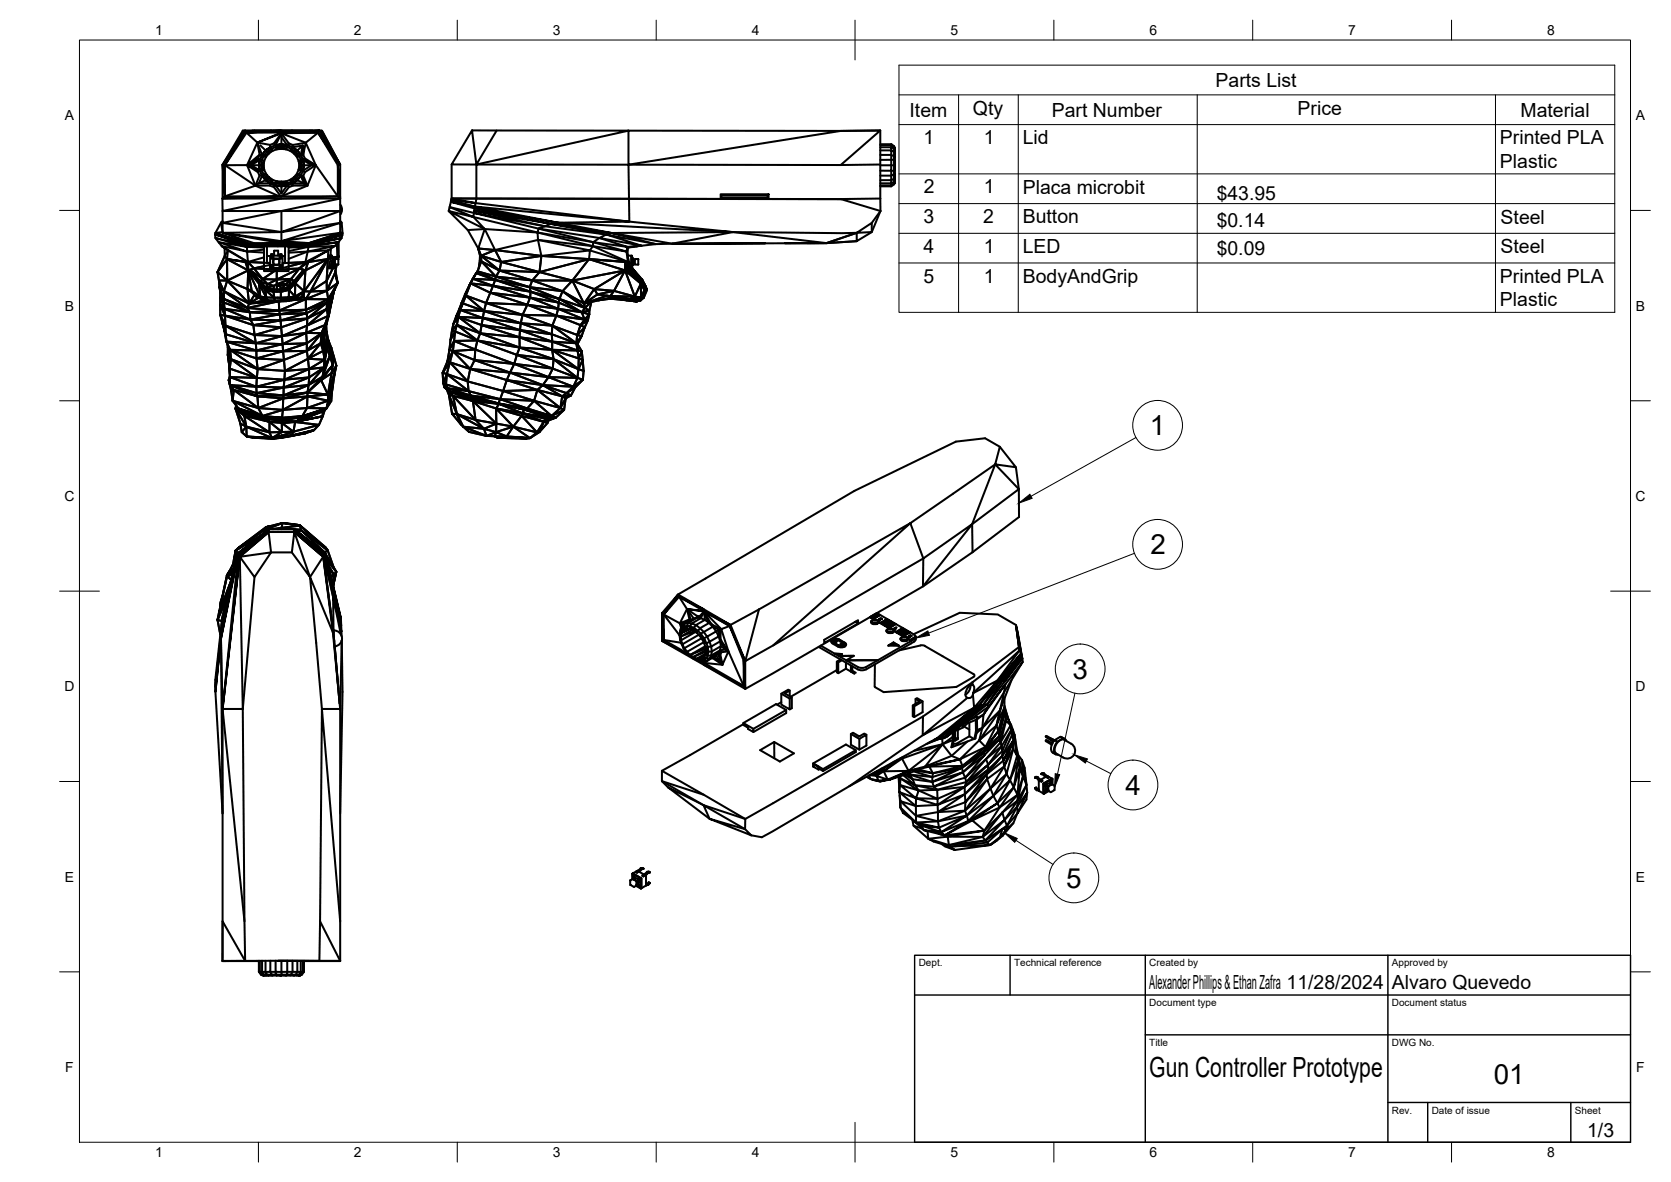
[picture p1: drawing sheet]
<svg xmlns="http://www.w3.org/2000/svg" width="420mm" height="297mm" viewBox="0 0 420 297" stroke-linecap="round" stroke-linejoin="round" font-family="sans-serif">
<defs><g id="words">
<g font-size="7">
<text x="289.1" y="109.4">1</text>
<text x="289.2" y="139.3">2</text>
<text x="269.6" y="170.6">3</text>
<text x="283" y="199.8">4</text>
<text x="268.1" y="223.1">5</text>
<text x="289" y="270.6">Gun Controller Prototype</text>
<text x="375.6" y="272.3">01</text>
</g>
<g font-size="4.9">
<text x="305.7" y="21.8">Parts List</text>
<text x="228.7" y="29.3">Item</text>
<text x="244.6" y="28.8">Qty</text>
<text x="264.5" y="29.3">Part Number</text>
<text x="326.3" y="28.8">Price</text>
<text x="382.3" y="29.3">Material</text>
<text x="232.2" y="36.2">1</text>
<text x="247.4" y="36.2">1</text>
<text x="257.2" y="36.3">Lid</text>
<text x="377.2" y="36.3">Printed PLA</text>
<text x="377.2" y="42.2">Plastic</text>
<text x="232.3" y="48.6">2</text>
<text x="247.4" y="48.6">1</text>
<text x="257.2" y="48.7">Placa microbit</text>
<text x="305.9" y="50.3">$43.95</text>
<text x="232.2" y="56.1">3</text>
<text x="247.2" y="56.1">2</text>
<text x="257.2" y="56.2">Button</text>
<text x="305.9" y="57.1">$0.14</text>
<text x="377.3" y="56.2">Steel</text>
<text x="232.2" y="63.5">4</text>
<text x="247.4" y="63.5">1</text>
<text x="257.2" y="63.6">LED</text>
<text x="305.9" y="64">$0.09</text>
<text x="377.3" y="63.7">Steel</text>
<text x="232.2" y="71">5</text>
<text x="247.4" y="71">1</text>
<text x="257.2" y="71.1">BodyAndGrip</text>
<text x="377.2" y="71.1">Printed PLA</text>
<text x="377.2" y="76.9">Plastic</text>
<text x="289" y="248.5">Alexander Phillips &amp; Ethan Zafra 11/28/2024</text>
<text x="350" y="248.5">Alvaro Quevedo</text>
<text x="399.1" y="285.7">1/3</text>
</g>
<g font-size="3.5">
<text x="39" y="8.8">1</text>
<text x="89" y="8.8">2</text>
<text x="139" y="8.8">3</text>
<text x="189" y="8.8">4</text>
<text x="239" y="8.8">5</text>
<text x="289" y="8.8">6</text>
<text x="339" y="8.8">7</text>
<text x="389" y="8.8">8</text>
<text x="16.3" y="30.2">A</text>
<text x="411.3" y="30.2">A</text>
<text x="16.3" y="78">B</text>
<text x="411.3" y="78">B</text>
<text x="16.2" y="125.9">C</text>
<text x="411.2" y="125.9">C</text>
<text x="16.2" y="173.7">D</text>
<text x="411.2" y="173.7">D</text>
<text x="16.3" y="221.6">E</text>
<text x="411.3" y="221.6">E</text>
<text x="16.4" y="269.4">F</text>
<text x="411.4" y="269.4">F</text>
<text x="39" y="290.8">1</text>
<text x="89" y="290.8">2</text>
<text x="139" y="290.8">3</text>
<text x="189" y="290.8">4</text>
<text x="239" y="290.8">5</text>
<text x="289" y="290.8">6</text>
<text x="339" y="290.8">7</text>
<text x="389" y="290.8">8</text>
</g>
<g font-size="2.5">
<text x="231" y="242.9">Dept.</text>
<text x="255" y="242.9">Technical reference</text>
<text x="289" y="242.9">Created by</text>
<text x="350" y="242.9">Approved by</text>
<text x="289" y="252.8">Document type</text>
<text x="350" y="252.8">Document status</text>
<text x="289" y="262.9">Title</text>
<text x="350" y="262.9">DWG No.</text>
<text x="350" y="279.9">Rev.</text>
<text x="360" y="279.9">Date of issue</text>
<text x="396" y="279.9">Sheet</text>
</g>
</g></defs>
<!-- layer: Visible -->
<g fill="none" stroke="#000" stroke-width=".51">
<path d="M61 32.8l.5 .1M61 32.8h.6M61 32.8l-4.8 8.2M61.5 32.9l-4.1 6.3M61.6 32.8l-.1 .1M62 33.3l2.7 2.5-2.6 5.7 3.2-2.6-.6-3.1M62 33.3l-5.4 8.2 5-8.7-5.6 8.5 .6 .2v7.8l-.6 .6v-8.6l.6 8M63.4 32.8h15.2M64.7 35.8l6.1-2.5v.2zM65.4 36.5l1.4 1.3M65.9 38.9h-.6l-.4 .9 .4 .4M65.9 38.9l-.6 1.3"/>
<path d="M66.3 39.3l-.4 .9 .5 .3-.8 1h.5l.3-1M66.8 37.8l-.9 1.1 .9-1.1 1.2-.8zM66.8 37.8l.3 .3-.8 1.2-.4-.4M66.9 39.5l-.5 1M67.9 36.4l-3.2-.6 1.2 3.1M68 37l.3 .3-1.2 .8M68.1 36.9l-.1 .1M68.9 36l1.9-2.5-1.5 3M69.3 36.5l-1.3 .5M69.3 37l-1 .3 .2 .6-1.4 .2 .5 .5-1.3 .7 .6 .2M69.3 36.5l1.5-.3 1.4 .3-1.4-.3zM69.3 37l1.5 .2-1.2 .3z"/>
<path d="M69.3 36.5l-.4-.5-1 .4 .1 .6M69.3 36.5v.5l1.5-.3 1.1 .8 .3-.5 1 .3M70.8 36.7v.5l1.1 .3M70.8 36.2v.5l1.4 .3v-.5M70.8 34.5v1.7M70.8 33.3h-8.8l8.8-.5h-9.2l.4 .5M70.8 32.8h9.5l-9.5 .5h9.2l.3-.5M71.9 37.5a4.7 4.7 0 0 0-5 2M71.9 37.5l1.1 .4M72.2 36.5l1.4 .5M72.6 36l-1.8-2.5v1l1.4 2M72.8 36.7l-.6-.2 .4-.5 1 .4v.6"/>
<path d="M73 37.9a4.1 4.1 0 0 1 2.1 4.7M73.2 37.3l1.2 .8-.5 .5-.7-1.3-.2 .6M73.6 37l1.2 .8 .8 1.1-.8-1.1zM73.6 37l2.5-.4-1.3 1.2M73.6 37l-.4 .3M74.4 38.1l.8 1.2-.5 .2zM74.8 37.8l-.4 .3M75.6 38.9l.6 1.3h-.6M75.6 38.9l-.4 .4 .4 .9M75.6 38.9h.6l.4 .9-.4 .4zM76.6 39.8l2.8 1.7-3.2-1.3 2.1 1.3M76.9 35.9l-3.3 .5"/>
<path d="M76.9 35.9l-.7 3-.1-2.3-.5 2.3M76.9 35.9l-6.1-2.4 9.2-.2-3.1 2.6 2.5 5.6M80.3 32.8l.2 .1M80.3 32.8l5.2 8.5-5.5-8 4.9 8.2 .6-.2v8.6l-.6-8.4v7.8M80.4 32.8h.5l4.4 8.1M80.5 32.9l5 8.4M80.5 32.9l.4-.1 4.1 7.6M118.7 32.8l1.1 8.5 5.1-8.5h-6.2l-5.1 8.5h6.2l38.2-8.5h-33.1M158 32.8l53.4 .1-53.4 8.5zM221.3 37.8h2.8v1.1h-2.8M221.3 37h2.8v.8l.7 .3v1.2l-.7-.4v1.3M221.3 36.2h2.8"/>
<path d="M224.1 36.2v.3h-2.8M224.1 36.2l.7 .5M224.8 37l.2 .2v.3zM224.8 37l.2 .9-.2 .2 .2 .5-.2 .7 .2 .2M224.8 38.1v-.8l-.7-.3v-.5l.7 .5v-.3l.2 .5v4.3h-.2l.2-1-.2-.3v-.9M54.1 59.8l8 2.2-7.1-1.1zM54.2 58.6l-.1 1.2 8.1 2-8.1-2.9 8.3 2.4M55.6 56l.4 2.3-1.8 .3zM55.9 49.9h.1M56 49.9h29.5l-.6-.6-14.1 .6-14.8 3.1zM56 53h14.8l-14.8 3 14.8 2.3-14.8 .2zM56 55.6l-.4 .4 .4-.3"/>
<path d="M56 58.5l7.8 2.6M56.6 49.3h14.2l-14.8 .6M57.7 59.1l5 2.1M63.2 41.5l2.1 1.4-3.2-1.4 2.8 1.8M63.2 41.5h1.9M64.2 46.7l-2.1-5.2h-5.5l7.6 5.2-7.6 2.6M64.2 46.7l6 2.6M65.3 44.1l-1.1 2.6 .9-.6h2.9l.3-.4-1.2-.8-.3 .4M65.3 40.2l-2.1 1.3 1.7-1.7-2.8 1.7h1.1M65.3 40.2l-.2 1.3 .2 1.4-.2-1.4zM65.3 42.9l-.4 .4 .4 .8h.6M65.3 40.2h.6l-.3 1.3h-.5"/>
<path d="M65.6 41.5l.3 1.4h-.6l.6 1.2M65.6 43.5l.3 .6M65.9 44.1l.9 1.2 1.2 .8-1.2-.8zM65.9 44.1l.4-.3 .8 1.1M65.9 44.1l-.8 2 1.7-.8M66.1 41.5l.3 1.1-.5 .3zM66.4 40.5v2.1l.5 1-.6 .2-.4-.9M66.9 43.6l.7 .9 .9 .7-.2 .5-.7-1.2-.5 .4zM67.9 46.6l-3.7 .1M68 46.1l1.3 .5-.4 .4-1-.4zM68.3 45.7l1 .4v.5M68.5 45.2l1.1 .4"/>
<path d="M68.9 47l1.7 2.3M69.3 46.6l1.5 .2 1.4-.2-1.4 .2zM69.3 46.6l-1.3-.5 1.3 .5M69.3 46.6l1.5 2M69.6 45.6l-.3 .5 1.5 .2-1.2-.7 2.6 .5-.3-.5-1.1 .3v.4l1.4-.2M70.8 53l14.7-3.1v3.1h-14.7v8.1l-14.8-2.6 14.8 2.1 6.9 .5 7.8-2.5-7.8 2.5h-13.9l-1.1 .1M70.8 58.3l14.7-5.3v3zM70.8 49.3l6.5-2.6 2.1-5.2 5.5 7.8zM70.8 46.3v2.3M72.2 46.6l-1.4 2M72.2 46.1v.5M72.6 47l-1.6 2.2"/>
<path d="M73.6 46.1l1.2-.8 .8-1.2-.8 1.2zM73.6 46.1l.1 .5-1.1 .4-.4-.4M73.6 46.1h2.8l.9 .6-3.6-.1M73.6 46.1l-1.4 .5M74.7 43.7a4.2 4.2 0 0 1-3.9 1.9h-1.2M74.7 43.7l.5 .1-1.3 .7 .5 .4-1.4 .3 .2 .5-1 .4M74.8 45.3l-.4-.4-1.2 .8 .4 .4M75.1 42.6l-.4 1.1M75.6 44.1l-.4-.3-.8 1.1M75.6 40.2l.3 1.3h-.4l-.4-1 .5-.3-.5 2.4 .8-1.1-.3 1.4-.5-.3M75.9 41.5h.5M76.2 40.2l.2 1.3-.2 1.4 .2-1.4z"/>
<path d="M76.2 42.9l-.6 1.2M76.2 42.9h-.6l-.4 .9M76.2 42.9l.5 .4-.4 .9-.7-.1M76.3 44.2l1 2.5-1.7-2.6 .8 2-1.6-.8M78.3 41.5h-1.9M78.3 41.5h1.1l-2.7 1.8M78.3 41.5l-2.1 1.4M85.5 55.5l.4 .5-.4-.3M85.5 58.3l.6 .3-8.5 2.6 8.5-2.6v.4a6.9 6.9 0 0 1-3.5 3.9l-.5 7.7M85.6 51.4a2 2 0 0 1 0 2.5M85.9 56l.2 2.6M113.6 49.9h6.2"/>
<path d="M113.6 49.9l98 .2M113.6 41.3v8.6M113.6 49.9l6 1.1-6.1-.7zM117.6 57.8l2.6 4.6M119 54.5l30.1 7.4-13.8-1.6-.1-1.9-13.3-.8-4.3 .2M119.2 53.5l-.2 1-5.9-2.5-.3 1 6.2 1.5 2.9 3.1-9.1-4.6 4.8 4.8M119.3 52.4l19.3 3.9-19.4-3.4 17.8 4 1.6-.6 1.7-.3 13.5 2.6-15.2-2.3 13.8 2.6M119.3 52.4l21 3.6-20.9-4.1 38.8 3.8-17.9 .3 44 2.3-26.1-2.6M119.6 51l-.2 .9-5.9-1.6-.1 .4 6 1.2-.1 .5-5.9-1.7-.3 1.3 6.1 1.5 .1-1.1M119.8 49.9v-8.6l38.2 .1 .2 8.6M119.8 49.9l38.4 .1M119.8 49.9l-.2 1.1"/>
<path d="M121.9 57.6l2.6 5.2-4.3-.4zM135.4 57.5l13.8 3.4-14-2.5zM137 56.9l-17.8-3.4 16.2 4M137 56.9l-1.6 .6 15.3 2.3M137 56.9l15.4 2M152.4 58.9l-1.7 .9 10.6 2-8.9-2.9 12.5 2.4-11.1-2.7 15.2 2.6M158.2 50v5.7l-38.6-4.7M181.2 48.8h12.1v1h-12.1zM193 49.6v-.6h-11.6v.8M193 49.1v.7v-.2h-11.6M211.4 41.5l9.9-8.7-9.9 .1 9.9-.1v17.1M211.4 50l10 3"/>
<path d="M221.3 46.1h2.8v-.8l.7-.4v.8l-.7 .4v.5M221.3 46.6h2.8M221.3 49.9l.1 3.1M221.3 49.9l-63.1 .1M221.3 44.1h2.8M221.3 41.3l-63.3 .1M221.4 53l-2.2 5.3-3.8 2.3-7.6 .5 7.6-2.6v2.1l-7.6 .5 7.6-2.6 3.8-.2v-2.3l-3.8 2.5-31.1-.2-30.5 .3-1.4 .3M221.4 53l-2.2 3M224.1 46.6v.2h-2.8M224.1 40.2h.7v1.3h-.7v1.4h-2.8M224.1 44.1l.7-.3v1.1M224.1 44.1v1.2h-2.8"/>
<path d="M224.1 40.2v1.3h-2.8M224.1 40.2h-2.8M224.8 45.7v.4l-.7 .5M224.8 41.5v1.4h-.7v1.2M225 45.6l-.2 .7zM225 45.2l-.2 .5 .2-2.1a4.5 4.5 0 0 1-.2 2.7l-.7 .5M225 40.6v3l-.2 .2v-.9M225 41.5v1.1l-.2 .3zM54.7 68.4l2.4 2.1h-2zM55 60.9l7.1 2.3-6.3-1.3zM55.1 70.5l1.2 2.7-1.1-1zM55.2 72.2l1.1 2.9-.9-1.8z"/>
<path d="M55.4 74.8l1.1 2.8 .1 1.7-1.2-2.7 1.1 1-.2-1.6zM56.3 73.2l5.9 4.2-5.9-2.3zM56.3 76l6.5 2.5-6.3-.9 6.4 2.7-6.3-1 7.1 2.4M56.5 62.3v2M56.5 64.3l-1.8 4.1 2.4-3.3M56.5 64.3l.6 .8 4.6 .7M57.1 65.1l.2-2.2 5 2.9M57.1 65.1l5.2 .7zM57.1 65.1l-.6-.8 .8-1.4-1.5-1 6.5 3.9M57.1 70.5v-5.4l5.3 2.9-5.3 2.5 5.1 2.2M61.7 65.8l.7 2.2-.1-2.2M61.7 65.8h.6"/>
<path d="M62.2 72.7l.2-4.7 .9 5.1 2.1 1.4M62.2 72.7l.4 3.6-6.3-3.1 .8-2.7 5.5 5.8-.4 1.1 7.8-1.7M62.3 65.8l4.1 .2M62.3 65.8l1.6 1.6 2.5-.5M62.4 61.3l-.2 .5 7.7-.1M62.7 61.2h7.5M62.7 61.2l-.3 .1h15.2l-7.7 .4M62.7 61.2l-8.5-2.6 8.2 2.7M62.8 78.5l-6.5-3.4v.9l-.9-2.7v5.8l.5 2.1 .8 .6 .1 2.2M62.8 78.5l7.6 .5-7.5 1.3zM63.7 73.7l-1.5-1 1.1 .4 .9 1.3M63.9 67.4l-1.1 .4 3.2 2.3-.7 .6-.2 .6-2.7-3.3 2.9 2.7-2.5-2.9-.4 .2 3 6.5"/>
<path d="M64 74.1l-1.4 2.2 2.4-1.5M64.2 74.4l1.2 .1 .3 .7zM65.4 74.5l1.6 .2-1.3 .5 2.1 .5h1.4M66 70.1l1.3 1.3 2.3-1.1v1.1l3.6-1.3-1.2 1.3h-2.4l-.7 .4M66 70.1l3.6-2.4v2.6zM66 70.1l1.3 1.3M66.4 61.9h6.2v6.2h-6.2zM66.4 63.5l-4.3-.3 .2 2.6 4.1-1.1M66.4 62.2l-4.3-.2v1.2l4.3-.5M66.4 67.6l-2.5-.2 2.1 2.7M66.7 72.9l.3 1.8-1.9-3.4 .3 3.2M66.9 72.3l1.9 .5-2.1 .1 2.1 .4 .2 1.5-2.3-1.9z"/>
<path d="M66.9 61.1l7 .1zM67 75.4l-4.4 .9 7.2-.6M67.1 61.9v4.1l.8 .1v1.3h3.2v-1.3l5.7-.2-5.7 1.4M67.1 64.3h.8M67.3 71.4l-2-.7 1.6 1.6-1.8-1 1.6 1.6M67.3 71.4l-.4 .9 2-.5M67.3 71.4l1.6 .4 .7-.4v.4l2.4-.4-1.6 .4h-.8M67.3 71.4l1.6 .4M67.9 66.1l-5.6-.3 1.6 1.6 4-.8M68.2 64.1v.1M68.2 67.3v.1M68.5 64.1h-.3v-.2h.3v.3"/>
<path d="M68.5 67.3v.1M68.8 72.8l1.8-.1v.6h-1.8zM68.8 65.3l-.2 .5 .2 .5M68.8 65.1h1.4v1.4h-1.4zM68.9 71.8l-.1 1M68.9 64.2v-1.2h1v1.2M68.9 67.3v.1M69 74.8l-2-.1 .2 .8h1.9l-.1-.7h1.6l-.1 .7M69 66.5l.5 .1 .5-.1M69 65.1l.5-.2 .5 .2M69 68.1l-3 2 3.6 .2M69.1 75.5h1.4a1.37 1.37 0 0 1-1.4 0z"/>
<path d="M69.6 70.3l5.7-2.8-2.1 2.6zM69.6 70.3v1.5M69.6 71.8l2.4-.4-1.6 .4zM69.6 71.4l3.6-1.3-1.2 1.3zM69.6 67.4v.3l1.2-.3M69.6 71.8v.9M69.9 61.9v-.2l7.6-.1-4.9 .5M69.9 61.7l-7.8 .3 .1-.2M69.9 67.3v.1M70.1 75.7l.1 2.3-8-.6M70.2 65.3l.1 .5-.1 .5M70.4 64.1v.1"/>
<path d="M70.4 67.3v.1M70.4 71.8l.2 .9M70.6 72.7l1.4-1.3 .5 .8-1.9 1.1 2.1-.4-.2-.7zM70.6 73.3v1.5l2-.1-2.1 .8h1.9l.2-.8M70.8 60.6l14.7-4.6v2.5zM70.8 64.1h-.4v-.2h.4v.3M70.8 67.3v.1M70.9 64.2l-2.9 .1-.1 3h3M70.9 64.2l.1 .1M71 64.4l-.1 2.9M71 64.4h.7M71.7 61.9v4.1l-.6 .1 5.7-.2 .6-2.7"/>
<path d="M72.4 75.5l-.5 .2h-1.5M72.6 67l4.2-1.1-1.5 1.6-2.7 .1M72.6 74.7l1.6-.2-1.8 1 1.5-.3-2 .5 1.4-.2M73.2 70.1l.7 .6M73.2 70.1l-.7 2.1 1.4-1.5-1.2 2.2 1.5-1.7M74.2 71.2v3.3l-1.5-1.6-.1 1.8M74.2 71.2l2.3 2M75.3 67.5l2.2-1.6-.7 2.1zM75.3 67.5l1 .3-2.1 3.4 2.6-3.2-.5-.2-2.4 2.9 .3 .5M75.3 67.5l-5.7 .2-5.7-.3 2.1 2.7M75.3 67.5l-5.7 2.8v-2.2M75.3 67.5l-2.1 2.6-3.6 .2-2.3 1.1"/>
<path d="M76.3 74.6l.6 .6M76.5 73.2l-.7 1.5-1.9 .5 2.6-2-2.3 1.3-.3 .7-.6 .3 3-.9M76.9 75.2l-6.7 2.8 6.7-.2-6.5 1.2-.2-1-7.4 .5-.6-1.1M76.9 75.2h5.6l-5.6 2.6zM76.9 75.2l-3.6 .2M77.1 78.7l5.1-2.6-4.9 3.9 4.9-2.4-5 4.2 5.2-2.4M77.1 78.7l-6.7 .3 .1 1.5 6.6-1.8 .2 1.3-6.8 .5 .2 1.8M77.4 63.2l-4.8 1.9M77.5 65.9l-.7 2.1-1.5-.5 1.5-1.6h.7l-2.2 1.6M77.5 61.6l.1 .4-5 .2M77.5 61.6l7.6-.7-7.5 1.1M77.6 61.3l8.5-2.3z"/>
<path d="M77.6 61.3l8.3-1.5-8.4 1.8zM77.6 62l6.5-.1-6.7 1.3M77.6 62l-.2 1.2-4.8 .3M77.6 62l-5 1.1M78 73.3l-1.5-.1-.2 1.4M82.1 70.6l.1 2.5-4.2 .2-1.1 1.9 5.3-2.1 .3 2.1 2.4-4.1M82.1 70.6l-4.1 2.7 4.4-8.2-5.9 8.1M82.2 76.1l-5.3 1.7 .2 .9M82.4 65.1l-4.9 .8 5-3-5.7 3h.7M82.4 65.1l-.3 5.5 1.6-3.2-1.6 3.2M82.4 79.4l-.7 2.3-4.7 2 .2-1.9M82.4 65.1l-4.9 .8"/>
<path d="M82.4 65.1l-5.6 2.9-.3 5.2M82.5 62.9l-5.1 .3M83.1 64v.9l-.4 2.5h1.5l.2-.9M83.1 64l-.7 1.1 .7-.2M83.1 64.2h.2v.6v-.6h.2v.6M83.1 64.8h.5l-1.2 .3M83.2 62.5l-.1 1.5M83.4 74.9l.8-2.2-1.7 2.5-.3 .9M83.5 65.6v1.7h-.2v-1v1h-.2M83.5 64.4v.4M83.5 66.6v.5M83.5 64.6h.9"/>
<path d="M83.5 75.1l-.8 4.2 .4-2.6-.7 2.7 1-4.5-1.2 2.7 .2 1.8M83.6 64.9l.2 .1M83.6 64.8l-.5 2.6h.7l.1-.4M83.8 73.5l-1.6 4.1v-1.5zM83.8 65v1.6M83.8 66.3h.4l-.3 .7 .2-.7M83.8 65.3h.4M83.8 66.6h-.3M83.9 73.3l-.8 3.4 .4-1.6M83.9 73.2l-.4 1.9M84.2 68.7l-2 4.4 2.7-2M84.3 68.1l.6 3-.7-2.4"/>
<path d="M84.4 64.6l-.1 .5M84.7 66.5l-.5 2.2M84.7 64.5l-.3 .1M84.8 64.5l.4-.1-.4 .7 .4-.7zM84.8 61.2h.1M84.8 61.1l-.1 4M84.9 71.1l-.7 1.6-2 3.4M85.1 65.2v1.2M85.1 65.2h.1M85.1 65.1h-.9v1.4l.9-.1M85.2 60.8v3.6M85.2 64.4l-.2 .7"/>
<path d="M115.3 79.6l5.4 4.2 10 3.5v-4.3l-9.6-1.3 .3-1.8-6.1-.3 5.8 2.1M115.7 77.9l-.4 1.7-.6-.1zM116.1 76.2l-2.1 5.2M116.4 76.2l-.7 1.7-.3-.1zM118 71.7l-1.9 4.5M118.9 69.9l-.9 1.8 1.7-3-.8 1.4M120.2 62.4l.8 1.9-.3-.1zM120.2 62.4l15.9 1.9M120.7 64.2l-.3 3.2M121 64.3l3.5-1.5 1.5 3zM121 64.3l4.6 3.7-4.6-2.3zM121 64.3l-.4 1.2 .4 .2"/>
<path d="M121 65.7l3.7 3.8-4.6-1.3zM121.7 78.2l9.7 .9-.5 2.1 8 .6-.2 2.2M122.2 76.1l10.4 .5-1.2 2.5zM122.2 76.1l-.5 2.1-4.6-3.9-.7 1.9 5.3 2-6-.3 5.7 2 .3-1.7 9.2 3-9.5-1.3 9.3 3.1 .2-1.8 7.8 2.8-8-1 8.2 2.9-.2-1.9M122.2 76.1l-5.1-1.8 1.2-3.1-1.4 3 .2 .1-1 1.9M123.3 73.6l-1.1 2.5M123.3 73.6l-5-2.4 5.7 .6 .5-1.5 8.9 3 7.1 2.7 .2-.9 5.6 3.4M124.5 62.8l10.8-2.5 .8 4zM125.6 68l10.1 .4-1.9 2.1 7.6 2.7-8.2-1-8.7-1.9M125.6 68l-.9 1.5-.2 .8-4.4-2.1-.4 .5 4.8 1.6-5.6-.2 5.1 1.7 9.4 1.5-.1 1.5-10-1.2 9.3 3 .7-1.8-9.3-3-.7 1.8M125.6 68l8.2 2.5-9.1-1 8.5 2.7 .6-1.7h10.1M126 65.8l-.4 2.2"/>
<path d="M126 65.8l10.1-1.5-.4 4.1zM133.2 72.2l7.5 2.9-7.3-1.8zM133.3 74.8l7 2.8-.4 1.7-7.3-2.7 7.7 1 .2-1.6zM135.3 60.3l13 2.6-12.2 1.4 12 .8M136.1 64.3l21.1 1.5M140.5 76l5.8 2.5-6-.9 6.7 2.7-.7-1.8 1.9 .5-1.2 1.3-7.1-1 6.1 2.4M141.4 73.2l5.7 4.2-6.4-2.3zM147.1 77.4l-.8 1.1 1.9-.5-.4 2.5-.8 1.8M148.1 65.1l9.8 .7M148.1 65.1l-12.4 3.3 8.2 2.1M148.3 62.9l9.6 2.9-9.8-.7M148.3 62.9l.8-1 8.8 3.9"/>
<path d="M148.3 62.9l-.2 2.2M148.5 75.9l-1.4 1.5-.2-1.1M148.7 75.9l-.5 2.1-1.1-.6M149.2 60.9l8.3 2.3-8.4-1.3zM149.2 60.9l1.5-1.1 7.1 2.2zM149.4 72.7l5 .4-4.2 .9zM149.4 72.7l-2.5 3.6-5.5-3.1 2.5-2.7 3 5.8M153.5 75.1l-3 .4M153.5 74.4l.1 .4-6.7 1.5M153.5 75.1l4.1 .4M153.5 75.1l.1-.3 5.7 .8M154.4 73.1l-1 1.3-3.2-.4-3.3 2.3 5.7-2"/>
<path d="M154.4 73.1l5.2 1.4M156.8 74.9l1.6 .3-5-.8 6.2 .1-1.2 .7M157.2 68l.3-.2 3.8 2.9-4.1-2.7 3.9 3.3 .2-.6-.2-.6-3.6-2.3 .2-.4-.5 .6-7.8 4.7-5.5-2.2 13.3-2.5-2.8 5.1M157.2 68l-9.1-2.9-4.2 5.4M157.2 68l2.4 6.5M157.2 65.8v2.2l.7-2.2M157.2 65.8h.7M157.6 75.5l2.3 .2M157.6 75.5l-4-.7 5.8 .9M157.7 63.5l-.2-.3 .4 2.6v-1.1M157.8 62l-.3 1.2 .2-.5M157.8 64.2h.9l-.1 3.1"/>
<path d="M157.9 65.8l-.2 1.6 .4-.5M157.9 65.8l.3 .2M158.3 66.6l-.6 .8 .2-1.6 .5 .3-.1 .5 .4 .8h.4l.1 .3-1.5-.3 3.4 2.7M158.4 67.6l-.7-.2 3.4 2.7M158.7 64.2h.2v3.1h-.2zM158.9 67.2v.2M158.9 64.4h.1M158.9 66.6h.1M158.9 67.1h.1M158.9 65.1h.1M158.9 64.4v.7M158.9 66.6v.5"/>
<path d="M158.9 64.9l.4 .1M159.2 67.7l2.3 2.6-.4-.2zM159.2 65v1.6M159.2 66.3h.4M159.2 65.3h.4M159.3 66.6h-.4M159.6 68.1l1.5 2 .4 .2M159.6 74.5l1.6 .2-2.8 .5 2 .3-2.7-.3 1.7 .5-2.9-.8M160 61.9l-2.1 .3-.2 1.3 .2 .7M160.4 75.5l-1 .2h.5M160.4 65.1h-.8v1.4h.8M160.5 65.1h.1"/>
<path d="M160.5 65.2v1.3M160.5 65.2h.1M160.8 61.8l-3 .4a6.4 6.4 0 0 0 .4 3.8l-.1 .9 .3 .7 .6 .5h.6l1.9 2.2M161 75.5h-.6l.8-.8 .7 .1-.9 .7-1.1 .2M161.1 70.1l.8 1.3-.4-1.1 .7 1.5M161.9 71.4l-.6-.7 .9 1.6-1.1-1 .9 1.6M161.9 71.4l.3 .9v-.5M161.9 71.4l.3 .4M162 72.9l-.8 1.8-.1-3.4-1.5 3.2M162 72.9l.2-.6 .4 .5-.6 .1 .5 .4M162 72.9l-.1 1.9 .6-1.5M162.1 71.4l.1 .4"/>
<path d="M162.2 71.8l.4 .9-.1 .6M169 61.2l-4.1 .1-7.1 .7v.2M197.4 61.1h10.4l-38.8 .1h23.4M203 61.1h4.8l-23.5-2.8-15.3 2.9M56.4 83l-.5-1.8 .9 2.8-.4-1 .5 2.9-.1-1.9M56.8 84l7.5 2.3-7.4-.4 7.6 2.2-6.6-.2 6.6 2.2M56.9 85.9l1 2-.6-.6M57.2 86.4l.1 .9M57.3 87.3l.8 3-.8-1.1zM57.5 95.5l.6 2.8 .7-.3M57.8 92.6l6.8 2.4-6.8-.2 6.7 2.4 .1-2.2 6.9 .4-7 1.8-6.7-.4 6.7 2M57.8 94.5l-.3 1"/>
<path d="M57.8 94.8l-.2-3.4 .2 5.4-.3-1.3M58.1 98.3l.4 2.4 1.5 1.9M58.8 98l6.1 4.5-6.4-1.8zM63.7 81.7l.3 2.5-7.3-2.4-.1-2.5-1.2-.2 1.3 2.7 7.6 4.5M63.7 81.7l-.8-1.4 7.6 .2-6.8 1.2 7 .6M64 84.2l6.9 .3-6.6 1.8zM64.5 90.1l.3 2.7-6.9-4.9 .2 2.4 6.7 2.5-.2 2.2-6.5-4.7-.3 2.3-.5-3.4 .3 2.2M64.5 98.8l.2 .8-5.9-1.6-1-1.2 6.9 2.8 6.6-.2M64.5 98.8v-1.6l6.8 .2-6.8 1.4 6.8 .6M70.7 82.3l-6.7 1.9M70.9 84.5l6.1-.8-5.9 2.8zM71.1 86.5l.1 1.8-6.7-.2-.2-1.8 6.8 .2-6.6 1.6v2l6.7-1.8 .2 2.2-6.9-.4"/>
<path d="M71.4 90.5l5.8-2.3 .2 2-5.8 3zM71.4 90.5l-6.6 2.3 6.8 .4M71.6 93.2l6.1-.5-6.2 2.7zM77.2 86.3l3.6-2.6-3.6 4.5 3.4-1.9-3.2 3.9 3.9-2M77.2 86.3v1.9l-6 .1 6-2-6.1 .2M77.2 81.8l.1-1.8-6.6 2.3M77.2 81.8l-6.3 2.7-.2-2.2M77.3 99.6l-6.2 3.4-5.1 1.5-1.1-2M77.3 99.6l-6.1 .5-.1 2.9-6.2-.5 6.3-2.4-6.5-.5 .2 2.9M77.3 99.6l5.2 1.1-.1-1.5 1.2-3.6-1.1 5.1-5.3 1.8zM77.3 98.6l5.1 .6-5.1 .4zM77.3 98.6l-6.1 1.5 .1-.7"/>
<path d="M77.7 94.8l3.8-2.5-3.9 4.5 3.5-2.1-3.8 3.9 3.5-3.1M77.7 94.8l-6.2 .6-.2 2 6.4-2.6-.1 2-6.3 2.6 6-.8 .3-1.8-6.3 .6v2M80.6 86.3l.2-2.6 1.3-2.3-1.5 4.9 .7 1.9M81.3 88.2l.3 2.2-3.9 2.3-.3-2.5 4.2 .2M81.4 83.9l-.1 4.3 .1-3.5M81.6 90.4l-.1 1.9-3.8 .4v2.1M81.6 90.4l-.2-5.7 .7 2.8 .9 2-.5-4 .8 1.8 1.3 4.6-1.2 1.9M81.6 90.4l.5-2.9-.6 4.8M82 81.7l.1 1.5-.7 1.5v-1M82.1 83.2l.4 2.3-.4 2zM82.1 81.4l.6-2.1-1.9 4.4h-3.8l.2 2.6M83 89.5l-1.9 5.2 .4-2.4z"/>
<path d="M83.3 87.3l.4 4.5-.7-2.3zM83.4 93.8l-1 5.4-1.6-3.7M83.4 93.8l-2.6 1.7 2.9-3.7-2.6 2.9-.3 .8M83.5 98.4l-1.4 4.2 .4-1.9zM83.5 98.4a5 5 0 0 1-2.4 5M83.9 89.6l-.5 4.2M84.1 94.1l-.6 4.3 .1-2.8zM84.1 94.1l.5-2.2-1 3.7M111.8 97.3l.5 .6M111.8 97.3l.5 .5 .6 1.4 1 .3 1 4.6M112.1 96.6l.5 1-.8-.3zM112.1 96.6l-.6-.3 .3 1"/>
<path d="M112.1 96.6l5.7 1.7-5.2-.7 5.7 1.8 7.5 .9-.5 1.1-6.7-1.3 6.9 1.4-7.2-2.1 .3 .7M112.1 96.6l.3-2.6 5.4 4.3-.2-2.5 8.9 2.5M112.3 97.8l.3-.2 .4 .7zM113 98.3l-.1 .9M113.3 85.4l-.8 5.4-1.2 2.9 .2 2.6 .9-2.3-1.1-.3 1.8-2.7-.7 3 5.2 1.8M113.9 88.2l5.6-.4 .5-2.2 10 3.6-.7 2.2-10-.9 8.9 3.1 1.1-2.2-9.8-3.6-.2 2.7zM113.9 88.2l-1.4 2.6 .6 .2 4.5 4.8 .6-3.1-5.1-1.7 .8-2.8 4.3 4.5 1.1-2.2M113.9 99.5l5.7 6-.7-4.7M114 81.4l-.3 1.6 1.2-1.4M114 81.4l1.3-1.8-.4 2M114.2 85.7l-.3 2.5-.9-.3zM114.4 83.3l-.7-.3-.4 2.4 1.1-2.1-.2 2.4"/>
<path d="M114.4 83.3l5.6 2.3-5.8 .1 5.3 2.1M114.9 81.6l5.8 2.2-.7 1.8-5.1-4-.5 1.7M118.2 92.7l10 .9-.8 1.9zM120 85.6l10.7 1.7M121.1 81.7l9.5 3.1-9.9-1zM127.4 95.5l7.7 2.5-8.6 .3 .9-2.8 9.1 1.3M129.3 91.4l9.7 1.2-1.1 2.2-9.7-1.2 8.3 3.2 1.4-2zM130 89.2l9 3.4 .2-2.3 6 4.7 .2-2.2-6.2-2.5-.4-2.4 6.6 4.9 .1-2.7M130.6 84.8l8.3 1.1-.1 2zM130.7 87.3l8.5 3-9.2-1.1zM130.7 87.3l8.1 .6M135.1 98l5.8 4.5-6.6-1.8z"/>
<path d="M138.7 84l6.2 2.3-6-.4 6.3 2.2-6.4-.2 6.7 2.2M139 92.6l6.2 2.4-7.3-.2 6.3 2.4 1-2.2 1.4 .4-2.4 1.8-7.7-.4 6 2M142.5 98.8l1.7-1.6 .4 .2-2.1 1.4 1.1 .6M142.5 98.8l-1.1 .8-6.3-1.6 1.4-1.2 4.9 2.8 2.2-.2M143.6 99.4l-1.4 .7-.4 2.9-.9-.5 1.3-2.4-.8-.5-.5 2.9M145.1 84.2l1.1 .3-1.3 1.8zM146 81.7l-.9 2.5-6.2-2.4 1-2.5-8.5-.2 7.5 2.7 6 4.5M146 81.7l1-1.4 .8 .2-1.8 1.2 1 .6M146.5 90.5l.2 2.7-1.3-.4zM146.7 93.2l-.1 2.2-2 2-1 2M147 82.3l-.8 2.2-1 2 1.1 1.8-1.1-.2-.3-1.8 .3 .2 .3 3.6 .8-1.8 .2 2.2-1-.4M147 82.3l-1.9 1.9"/>
<path d="M58.5 100.7l7.5 3.8M59.4 101.9l-.2 .7M60 102.6l.6 .3 .7 .9-2.1-1.2 2.2 1.9M60 102.6l6 1.9-5.4-1.6 6 2.1-5.3-1.2 6 1.5M60.5 106.5l.3 2.1M60.5 106.5l-1.3-3.9 2.7 4.6M60.5 106.5l1.4 .7-1.1 1.4 1.2 1.1M62 109.7a26.7 26.7 0 0 0 8.9 .3l-.3-.1M62 109.7l6.4 .4-4.9-.3 5.1 .4-.2-.1 2.4-.6-2.2 .7 2-.3M62 109.7l-.1-2.5 6.5 2.9M66 104.5l4.9 .5h-4.3zM67.3 105.3l.5 .7-6.4-1.5-.1-.7 6.5 2.2 3.2-.4-.2 .7-3-.3"/>
<path d="M67.8 106v2.7l-6.4-4.2 .5 2.7 5.9 1.5M67.8 106l3.1 2.6M67.8 108.7l3.1-.1-2.5 1.5zM70.8 109.5l2.5-.1-2.7 .5zM72.7 109.7l-1.8 .3M73.3 109.4l-2.7 .5M73.8 108.5l-3 1M73.8 108.5l-.5 .9M74.2 106.1l6 .7-6.4 1.7M74.2 106.1l7-1.5zM74.6 105.9l-3.8 .4 3.4-.2-.4 2.4-2.9 .1-.1-2.3 3 2.2M76 104.6l-5.1 .4 .1 .3 5-.7-.6 .3-4.4 .7 3.6 .3 .8-1-4.4 .4v.3l-3.7-.3h3.7l-4.4-.3 .7 .3"/>
<path d="M76 104.6l1.2-2.1-6.1 .5-.2 2M76.8 108.9l-2.6 .4M76.8 108.9l-3.4 .6M77.2 102.5l4.9 .1M78.2 108.4l-5.1 1.2 5.8-1.5-5.6 1.3M81.1 103.4l.1 1.2M81.1 103.4l-6.5 2.5 7-2.8-6.2 1.8 6.7-2.3-6.1 2M81.2 104.6a5 5 0 0 1-4.4 4.3M81.7 103l-.5 1.6M113.7 104l-.8-4.8 2 4.9-1.2-.1 2.2 2.7M114.9 104.1l1 2.6 .6 .5M114.9 104.1l1.6 3.1"/>
<path d="M114.9 104.1l4.7 1.4 2.1 2.3zM116.5 107.2l5.2 .6 .6 1.7-5.8-2.3 1.4 1.3 4.4 1 2.1 .1 .7 .4 2.3-.3 5.9 .4-5.5-.3 4.5 .4M118.6 100.1l-5.6-1.8 5.3 1.1-.5-1.1 8 2 .7-2 7.8 2.4-8.5-.4 6.8 2.3 1.7-1.9 4.4 3.8M118.6 100.1l.3 .7-5.9-2.5 .9 1.2 5 1.3M118.9 100.8l5.9 5.7M118.9 100.8l6.6 .7-.8 1.1zM119.6 105.5l5.2 1-3.1 1.3 3 .8 .1-2.1M122.3 109.5l2.4-.9-.3 1 3 .1M124.2 109.6l.9 .4 7.2 .2M124.8 106.5l-.1-3.9 4.4 4.6M124.8 106.5l4.3 .7-4.4 1.4 2.7 1.1M125.3 101.4l6.6 1.5-.6 .9-5.8-2.3 6.4 1.4 .7-.3z"/>
<path d="M127.4 109.7l1.7-2.5 4.2 2.9M131.3 103.8l-6.6-1.2 6.5 1.9M132.6 102.6l6.1 1.9-6.8-1.6 6 2.1 .8-.5 1 .5h-1.8l-6.6-1.2 6 1.5M133.3 110.1l-1 .1M136.7 106l-1.1 2.6-.6 .1-1.7 1.4M136.7 106l-1.7 2.7-3.8-4.2-2.1 2.7 5.9 1.5M137.3 105.3l-.6 .7-5.5-1.5 .1-.7 5.4 2.2 1.2-.4-.2 .7-1-.3M137.7 106.3l-2.1 2.3-2.3 1.5M140.9 102.5l-2.2 2 3.1-1.5-2.1 2-1.8 .6-.6-.3h1.7l-1.1-.3-.6 .3M250.2 116.7l1.2-4.4 4 5.1-5.2-.7 6 6.2-.8-5.5M251.4 112.3l-3.7-2.2-7.4 .9-25.5 12.4-44.3 26M59.7 139.3l7.8-6.1v-.2l-7.9 6.2-3.8 16.1"/>
<path d="M59.8 139.4l-.1-.1 7.8-6.1v.3l-7.7 5.9 7.7-5.9-7.6 6 .4 .2M59.8 139.4l-4.2 21.1 4.3-21-3.7 36.8M59.8 139.4l-4.1 19.3 4.1-19.3-4 17.7-1.6 16.8 1.5-15.2-1.6 13.9 1.7-15.5M60.2 139.9l-4.2 38.3zM60.3 139.7l7.2-6.1zM60.3 139.7l-.1 .2M60.3 139.7l-1.6 14.4M65.1 134.9l-5.9 3.5 .6 .6M66.5 133.8l-.2-.5-7.1 5.1 .7-.7 6.4-4.4 .6-.8-7 5.2M67.5 133.6h6.5M67.5 133h6.5l7.9 6.3-7.9-6.3v.4l7.7 6 .2-.1M68 132.2l-1.1 .3 4.1-1.1-4.7 1.9 1-.2"/>
<path d="M70.8 132.6l2.8 .4M70.8 132.6l-2.2 .4M70.8 132.6l-.1 .4M70.8 132.6l-1 .4M71 131.4l-.2 1.2M73.4 138.8h-5.2l-7.9 1.1 3.7 5.1 4.2-6.2-.7-5.1-7.2 6.2 .7 38.3 .5 53.3M74 133.7h-6.5l-7.3 6.2M74 133.6l7.3 6.1 2.5 19.3 1.6 17.8-1.6-17.8-2.5-19.1-7.3-6.2M74 133.7l7.3 6.2M74 133.4l7.7 6.1zM74 133.6l7.3 6.1 .4-.3M74.1 133l1.5 .2"/>
<path d="M74.3 133.2h1.3l-.5 .6M75.5 132.1l.1 1.1M75.5 132.1l-4.5-.7 3.7 .4 .8 .3-4.7 .5M75.5 132.1l6.4 5.5 .5 .7zM75.6 133.2l6 5.6 .8-.5 1.5 4.3M75.6 133.2l6.8 5.1M80.4 138l1.2 .8-.8-.5M81.3 139.9l-3.3 5.1-4-11.3-.6 5.1 4.6 6.2M81.3 139.9l2.4 19.1-5.7-14 2.9 33.2h4.6l-1.8-19.2h.1M81.5 138.9l.3 .2M81.7 139.4l2.1 9.7-2.1-9.6 2.1 10.5-2.5-10.3 2.5 18.8M81.9 139.3l1.9 8.1-2-8 2 8.8-2.1-8.8"/>
<path d="M81.9 139.2l3.8 16.1v.2l-1.9-8.1v.8l1.9 7.3 .1 1.6-2-8.9v1.8l2.1 8.7v1.2M81.9 139.3l2.7 4.4-2.3-2.8M244.4 131.7l11.8-8.8v7l-11.7 8.9zM244.4 131.7l5.8-15-21.3 14.8 3.3 8.8 12.2-8.6-12.3 15.7 .1-7.1-44.8 25.8 3.4-13M244.5 138.8l-12.4 8.6-44.7 25.7-20.9-12 6.8 3.5M54.7 155.8l.7 3.7M55.8 157.1v-1.6l-1.7 15.3v1.8l1.9 31.8-.4-43.9 .4 17.9M55.8 155.6l3.9-16.3-3.9 17.8M56 149.7l-.6 1.8v1M56.9 150.7l-2.2 5.1 1.1 .3M57.1 144.8l-2 9.2 2.9-7.7M57.1 144.8l1 .9"/>
<path d="M57.8 143.4l-.8 1.2-1.7 8.1M57.9 146.4l-3.2 9.4 .4-1.8M58.5 144.1l-1.4 .7 1.3-.5M58.5 143.9l-1.5 .7 .1 .2M58.6 143.7l-1.6 .9 1.5-.7M58.7 143.2l-1.4 .9 1.4-.8M58.8 142.8l-1 .6M59 142l-.7 .4-.5 1M59.1 141.2l-.5 .6M59.1 141.6l-.5 .2-.3 .6M59.1 141.4l-.5 .4 .5-.3M59.1 141.3l-.3 .2 .4-3.1-.6 3.4"/>
<path d="M59.2 141.2h-.1M59.2 141l-.1 .2M64 145l-3 33.2h-5l5.5 53.3 .1 10-5.6-10v10M82.6 142l1.3 2.4 .7-.7M82.7 142.5l1.2 1.9-.6 .7M83.8 149.1l2 8 .1 1.6zM83.8 158.5a1.99 1.99 0 0 1 2.2 1.8 1.99 1.99 0 0 1-1.8 2.1l.9 10.6M83.8 158.4v-.1l.1 .6M83.9 159l.1 1.4M83.9 158.5l-.1-8.5 1.9 9.4M83.9 158.9l-.1 .1M83.9 144.4l-.1 2.9"/>
<path d="M84.6 143.7l-.8 3.4M84.6 143.7l-.8 3.3M170.8 150l-.3-.6 6.5 3.7-6.2-3.1 6.2 3.5M170.8 150l1.9 3.1-1.8 3.5 2.5-.9-.7-2.6M170.8 150l-3.9 4.4 3.6-5-4 4.7 .4 .3v6.4l-.4 .3v-7l.4 6.7M171 159.9l.3 1-.3-.1zM171.3 157.8l-.4-1.2-4-2.2 4 5.2M171.3 158l-.3 .6 .3 .5-.5 .5 .2 .3 .3-.8M171.5 157.3l.6-.6 2.3-1.3 .9-.2-2.3 1.4-.9 .1-.2 .7-.6 .6zM171.5 157.3a4.9 4.9 0 0 0-.2 4.4M171.6 157.2l-.7-.6 .6 .7M171.8 157h.1"/>
<path d="M171.9 157.4l.9-.1 .2-.7 .9 .1-.5 .7 1.1 .4 .6 1.1 .4-.3 .7 .6M172.5 158l-.9 .5a1.99 1.99 0 0 1 2.7-.1l.8 .5M172.7 153.1l4.3 .6zM172.8 156.3l-1.9 .3 .9 .5M173.2 158l-1.9 1.1 2.4-1M173.3 153.9l1.1 1.5M173.4 157.4l.9 .8-.8-.2zM173.4 157.4l-.6-.1-.1 .6-.8-.5 .2 .7-.8-.1 .3 .5-.3 .6M173.6 155.9l-.2-.2-.3 .4M174.1 158.3l-2.9 1.7 .1-.9M174.5 157.8l-.2 .4 .8 .7M174.6 158.6l-3.4 1.4 .1 .9 3.6-2.1"/>
<path d="M175.1 158.9l.8 .8M175.2 154.8l-2.5-1.7 1 2.7M175.2 154.8l.7 .1 .3 .4-.9-.1zM175.7 159.5l-4.1 2.4-.3-1M175.9 154.9l1.1-1.2-.8 1.6M175.9 159.7a6 6 0 0 1 1.5 4.7M176.2 159.2l.8 1.2-.4 .3-.4-1.5-.3 .5M177 153.1l6.7 3.9-6.7-3.5 6.5 3.8 .2-.3M177.1 154.4l.1 1.4-1-.5-2.3 1.4 1.1 .4 1 .8 2.3-1.3-1.1-.8-2.2 1.3-.5 .7 1 .8 .5-.7 1 .9-.8 .4M178.3 156.6l.2-.2 .7 .7v.4zM178.5 156.4l-1.5-2.7 .1 .7 1.2 2.2M179.2 157.5l1.7 .8-.8 .4-.9-1.2-2.2 1.3 .8 1.2 .6 1.3 2.3-1.4-.6-1.2-3.1 1.7"/>
<path d="M179.2 157.1l2.2 1M180.7 159.9l.4 .3 .3 .9-.3 .1zM181.4 158.1l-.3 2.1-.2-1.9-.2 1.6M181.4 158.1l-4.4-4.4 6.5 3.6-2.1 .8 1.8 5.6M183.7 157l3.7 9.1-3.9-8.8 3.5 8.7 .4 .1v7l-.4-7.1v6.4M190.8 153.1l38.1-21.6-34.5 30.7M190.8 153.1l-7.1 3.9M215.1 156.3l.7 .4v-.8l-8.6 4.9v.8l8.6-4.9M219 156.3a1.11 1.11 0 0 1 1.9 0M219.1 156.1l.9-.3a.7 .7 0 0 1 .8 .7l-.8 .4a.7 .7 0 0 1-.9-.8zM219.1 156.1l.5-.2h.7l.5 .4a1.02 1.02 0 0 1-1.7 0zM219.3 156.6l.7-.2 .7 .2"/>
<path d="M220.5 154.1l-1.7 .9M220.9 154.3l-.4-.2-1.8 1 .4 .2 1.8-1-1.8 1 .4 .2 1.8-1-1.8 1.1 1.2 .3 .3 .5M221 156.4l.3 .2 1.8-1-1.7 1 .3 .2 1.9-1-1.8 1.1 .3 .2 1.9-1-1.8 1 .3 .2 1.8-1-1.7 1 .4 .3 1.9-1-1.8 1 .3 .2 1.9-1-1.8 1 1.1 .3 .3 .5M221 156.3v.1M221.1 155.7h.2zM221.2 155.6l.2 .1M221.2 155.6h.1M221.2 154.5l-.3-.2-1.8 1M221.3 155.7h.1zM221.3 155.6h.1zM221.4 155.4l.1 .1M221.4 155.6h.2z"/>
<path d="M221.5 155.5l-.5 .1M221.5 155.5l-.1-.1 .3 .1M221.6 155.6l.1-.1zM222.9 158.6a1.11 1.11 0 0 1 1.9 0M222.9 158.3l.9-.3a.7 .7 0 0 1 .9 .8l-.9 .3a.7 .7 0 0 1-.9-.8zM223 158.4l.5-.3h.7l.5 .5a1.02 1.02 0 0 1-1.8 0zM223.1 155.6l-1.8-1.1-1.7 1.1M223.1 158.9l.7-.2 .7 .2M223.5 155.8l-.4-.2-1.7 1M223.9 156l-.3-.2-1.8 1.1M224.3 156.3l-.3-.2-1.8 1M224.7 156.5l-.3-.2-1.8 1"/>
<path d="M224.8 158.6l.4 .2 1.8-1 .2 .1-1.8 1 .2 .2 1.8-1.1-1.7 1.1 .3 .2 1.8-1 .1 .1-1.7 1 .3 .2 1.8-1-1.7 1 .3 .2 1.8-1-1.6 1.1 1 .3 .3 .4M224.9 157.9l.2 .1zM225.1 158h.1M225.1 157.9l.3-.2-.5 .2M225.2 158h.1M225.2 156.8l-.3-.2-1.8 1M225.4 157.7l-.3 .2h.2M227 157.8l-1.7-1-1.8 1M227.1 159.9l1.7-1 1.2 .7 .2 .4M227.4 158l-.2-.1-1.8 1M227.8 158.3l-.3-.2-1.8 1M228.3 158.6l-.4-.2-1.7 1"/>
<path d="M228.6 160h.1zM228.7 158.8l-.3-.2-1.8 1M228.7 159.8h.1M228.9 159.8h.1M228.9 159.9l.2-.1zM229 159.8l-.4 .1M229.1 159.8l-.3-.1-.3 .2M230.2 160v.9l-.4 .4M255.5 157.1l.7 5.5-.7-5.5-4.6-2.7-9.6-.4-11.6 5.4M255.6 157.7l1.2 6.5zM255.7 158l1.4 7.6zM56 178.2v63.3"/>
<path d="M84 160.9v.3M85.5 178.2v63.3M85.9 161l-.4 17.4M85.9 160.9l.2 13-.6 30.5M166.9 160.8l6 3.4M166.9 160.8l4.4 .7M171.3 161.7l.3 .2M171.3 161.7l.6 1.3 1.5 1.8M172.1 162.9l-.5-1 .3 1.1 .2-.1 .7 1.2-.1-.3 .8 .8M173.5 164.6l-.1 .2 1.1 .8-1-1 .8 .7 1.2 .7-.4-.4-.8-.3 .2 .3 1 .4M175.5 166l1.5 .2M176.1 166.1l.9 .5"/>
<path d="M176.2 166.1l.8-.2 .8 .2-.8 .1zM176.2 166.1l.8 .5M176.4 160.4l-4.3 2.5 .6 .9 4.2-2.4M176.5 166.2l.2 .2M176.8 166.2l.1 .3M177 167.1l10 5.3 .4 .7M177 166.6l4.7 .5 1.5-3.4 3.8 8.7M177 166.6l10 5.8M177 160.4l.7 1.3h-.6zM177.1 165.1l-.5 .4-.7 .2M177.1 165.1l.6 .3-1.1 .1 .4 .4-1.1-.2 .3 .4-.7-.1M177.3 162.4l-3.8 2.2 3.9-1.6"/>
<path d="M177.4 164.4l-.3 .7M177.4 164.2l-2.3 1.4 .8 .1 1.2-.7M177.5 163.4l-3.2 1.7-.8-.5M177.5 163.8l-3.2 1.3 .8 .5M177.7 161.7l.7-.4 .4 1.2-.9 .1zM177.7 166.1l-.5 .5M177.9 162.6l.2 1.2-.5-.1-.2-1 .5-.1-.5 1.8 .7-.6-.2 1-.5-.4M179.3 165.2v.2h-.3M179.5 165.1l1.6 1.1 .6 .9-2.4-1.7M181.1 163.4l-2.3 1.3-.4 .8 2.3-1.3-.6 .6-2.3 1.3 .6-.6-.7-.1-.7 .5M181.1 163.4l.2-1-2.3 1.3-.2 1-.9 .1-.2 .6M181.1 163.4l.3 .5-.3 .6-.4-.3z"/>
<path d="M181.1 164.5l.6 2.6-1-2.9 .4 2-1-1.4M181.4 161.1l1.8 2.6-2.1-2.5 1.4 2M182.5 163.2l-1.2-.8-.2-1.2-2.3 1.3 .2 1.2-.9 .1M182.5 163.2l.7 .5-1.8 .2M182.5 163.2l-1.4 .2M196.4 176.5l-1 .6M196.4 174.3v2.8l2.2 1.2v-2.7M197.7 178.4l-8.3 4.8M198.6 174.9v-1.4l-1.3 .8 1.8 1v2.7l-.5 .3M198.6 173.5l-.4-.2-1.8 1 2.2 1.3 .5-.3M209.3 160.7l-.2 .2v.6a4.3 4.3 0 0 0 2.3 1.2h.3a.81 .81 0 0 0 1-1l-.3-.2M209.3 160.7l-.3 .5"/>
<path d="M209.3 160.7l.7-.2a3.2 3.2 0 0 1 2.4 1M209.4 161.2l.2 .3M209.4 161.2h.1M209.6 161.5l1.4 .8-1.4-.8M209.6 160.9l-.2 .4 .2 .2M209.7 160.9h-.1M209.7 160.9h1M209.9 161.2l.3-.1 .2 .1M210 161.1l.4 .1-.2 .1zM210.4 166.3v2.7l.4 .2v-2.7M210.4 168.4l-11.6 6.7M210.7 160.9l1.6 1-.2 .4"/>
<path d="M211 162.3h1M211.3 162l.2-.2 .2 .2M211.3 165.7l-.9 .6 .4 .2 .9-.6M211.4 161.9l.3 .1-.2 .1zM211.7 164.4l-1.8-.1 1 .6M212.1 162.3h.1M212.3 162l-.2 .3M212.4 161.5l.3 .5M212.7 166.5v1.5l2.1 1.3-.8-.5M212.7 168l-1.9 1.2M212.8 165.9h7.9l-2.9 1.7-.8 .2-1.3-.2zM214 167.2v1.6l.3-.2v-1.2"/>
<path d="M214.3 168.6l.9 .5M214.7 164.8l-3.8 .1 1.9 1M223.3 162.2l1.4-.7 1.4 .8zM223.4 162.2l1.3-.7 1.4 .8M224.6 161.8l.2 .2M224.6 161.6v.2M224.6 161.8v-.2l-.3 .4 .7-.2M224.7 161.5h.1M224.7 162l-.1-.2-.2 .2M224.7 161.9l-.3 .1M224.8 161.9h.2M226.4 160.6a1.11 1.11 0 0 1 1.9 0"/>
<path d="M226.5 160.4l.9-.4a.7 .7 0 0 1 .9 .8l-.9 .3a.7 .7 0 0 1-.9-.7zM226.5 160.4l.5-.3h.7l.5 .5a1.02 1.02 0 0 1-1.7 0zM226.7 160.9l.7-.2 .7 .2M228.4 160.6h.1M228.7 160l.2-.1zM229.8 161.3l-12 6.9-.8 .2-1.3-.2-9.9-5.6M230.2 176.9v-1.3l.4-.2 1.4 .9v2.7l-2.1 1.2-.4-.2v-2.7l.4 .2v2.7M230.2 175.6l1.1 .7-1.8 1M230.2 160.1a1.45 1.45 0 0 1-1.1 1M230.3 160.1l-1.4 .8M230.3 160.1l-1.5 .8 .3 .2-8.4 4.8h-7.9l1.9-1.1-3.8 .1 .8-.5-1.8-.1-3.5-2.1M230.3 160l-1.5 .9-.4-.3"/>
<path d="M232 176.3l-2.1 1.2M232.5 162.3l12.2 7 .3 .2v.5l-4.5 2.6-18.3 1.3-2.3-1.3 .1-5.7M232.6 162.3l-1.1-.1-5.5 1.3M243.2 175.4l-11.2 9.4 14.1-7.5 4.7-6.3 1.3 .1-4.9 6M244 172.2a2.66 2.66 0 0 1-1.3 2.4M244.5 171.4l.1 .7M244.5 171.4l-12.4 8.7-.1 4.7-18.4 12.8M244.6 172.1l.4 .7-.3 1.3M244.6 172.1a2.22 2.22 0 0 0-1.6 3.2h.3M244.6 174.5a1.05 1.05 0 0 1-1.4 .9M244.7 174.2l6.1-3.2-5.9 6.8-.3-3.3M244.7 174.1h.1"/>
<path d="M244.7 174.1v.1M244.7 174.2l-.1 .3M247.2 177.1l1.1-.1 3.8-5.9 .5 .1-4.3 5.8 .2 .7-6.4 4.5M247.2 177.1l-9.6 8.1 8.5-7.9-9.6 8.1M247.3 179.6l-1.6 .9M248.3 177l-10.2 8.1 9.1-8M251.4 178.6l-.9 3.7-4.3 3.8zM251.5 170.9l-4.3 6.2-1.1 .2zM252.5 174l-5.5 8.9 4.4-4.3M252.6 177.3l.7 2.6M252.6 177.7l-1.6 6 1.6-4.4-1.4 5.7M252.6 177.8l1.5 4.5-1.5-4"/>
<path d="M252.6 175.6v2.1l-2.1 4.6 1.1-4.1M252.6 177.7v1.6l.3 1.2M252.8 172l-5.5 7.6 1.2-1.9zM254.3 171l-2.9 7.6 1.1-4.6M256.9 164.6l-.6-1.1-.8-6.1 .8 6.1-.1-.9-11.7 8.8M256.9 164.6l-5.4 6.3 5.3-6.7-6 6.8 5.5-7.5-11.6 10.6M256.9 164.6l-4.8 6.5 4.9-6-4.4 6.1 4.5-5.6 .1 .7M257.2 166.3l-4.7 7.7 .3-2zM166.4 193.7v2.6l10.6 3.4M168 197.9l-1.6-1.6 10.5 6M168 197.9l8.9 4.4 10.5 3.5-.1 2.6-10.4-6.1 1.5 3.5zM186.9 181.7l8.2-4.8 2.6 1.5v.8l-8.3 4.8"/>
<path d="M187.9 182.8l-1-.6v-.5l2.5 1.5v.8l-1.3-.9M187.9 182.8l.2 .3M191.1 188.5l3.6-2 4.9 2.8-3.5 2.1zM194.7 186.5v4M204.5 191.9l1.3 .8v.7l-1.3-.8zM204.5 191.8l8.2-4.7 2.5 1.4v.5l-8.3 4.8-.9-.6-.2 .1v-.6l-1.3-.9 2.4 1.5M206.1 193.3l-.3 .1M213.6 197.6l-22 12.8-2.7-.5M214 184.5v2.7l2.1 1.2 1.7-1v-2.8l-1.7 1.1v2.7M215.2 188.5l-8.3 4.8v.5M217.8 184.6l-.5-.3-1.2 .8-1.6-1-.5 .4 2.1 1.2M217.9 195.2l1.5 .8"/>
<path d="M218.5 194.9l.4 .9 2.3 .6-.3-.2M219.3 194.4l.7 .1 .4 .5-1.8-.2M220 194.1v.4l-1.3 .2M220.6 193.7l-.6 .8 1.8-1.1-1.4 1.6 1.8-1.2M221.7 193.1l.1 .3M222.2 193.8l1 2.1-2.8-.9 .5 1.2M224.9 191.4l-3.1 2 .4 .4M226 195.2l.1 3M226.1 195.2l.2 2.1M226.1 199l.3 3.9M226.1 195.8v.1M226.1 195.8v3.2"/>
<path d="M226.2 199.9l.2 3M226.4 190.6h.4l-4.6 3.2 3.5-2.9M226.9 190.3l-.1 .3-.3-.1M227.1 194.8l3 2.6-3.7-1.8-.1-.5M227.5 194.7l1.9 1.1M228 194.5l1.4 1.3M228.4 194.4l.4 .3M228.5 193.7l-6.3 .1M228.5 193.7l.1 .7-4.8 1.5 4.7-2.2-5.3 2.2h.6l-2.6 .5 2-.5-2.3 .3M228.7 194.3l.1 .4M228.8 194.7l5.6 .6v1.2l-5.6-1.8 .6 1.1M229.4 195.8l5 .7 .4 1.2"/>
<path d="M229.4 195.8l.7 1.6 4.7 .3M229.7 193.9l4.7 1.4M230.1 197.4l5.5 1.1-4.6 .2zM230.8 193.3l3.8 1-4.5-.6M230.8 193.3l-2.2 1.1M231 198.7l-.7 1.9-4-3.3 .1-1.7 4.6 3.1-4.7-1.4-.2 1.7 4.2 1.6v2l-4.2-3.6M231 198.7l4.7 2.1-5.4-.2 5.5 1.7-.1-1.5M232.1 180.1l-44.7 25.7-21-12.1 20.5-11.7M232.6 192.6l-4.1 1.1 2.3-.4M233.7 192.6l-2.9 .7M233.7 192.6l8.3-.1-7.4 1.8zM234.4 195.3l7.5-2.3-7.5 3.5 7.7-2.4-7.3 3.6 7.9-2.3"/>
<path d="M235.6 185.7l1.9-.2-2.6 .4M235.6 185.5l.9-.1-1.3 .3M235.6 185.5l-22 12.1M236 185.7l-2.3 .9M236.1 185.7l-3.2 1.3M236.5 185.4l8.4-7.6-9.3 7.7M236.5 185.4l1.1-.2-2.4 .5M236.9 185.6l.1 1.4M237 187l-10.2 3.6 1.7 3.1M237 187l2.5-1.8 .1 .8zM237 187l2.3 3M237 187l-7.2 1.7"/>
<path d="M237.6 185.2l.5-.1-.6 .4M239.3 190l-6.7 2.6 4.4-5.6-8.5 6.7M239.6 184l-.1 1.2 .3-.2M239.9 185.8l-.3 .2-.4 1.8M239.9 183.8v2l-.4 1.8-.3 .2 5.7-2.1-1.2-.7-3.2 1.9-.9 .1M240.1 183.6v2.5M240.5 183.3h.1M240.6 183.3l-2 1.4M240.6 183.1v.2M240.7 183v.6M240.8 185.4l-.7 .5-.2-.2M240.8 185.5v.2l-.7 .4-.3-.1"/>
<path d="M240.8 183.5v1.9l-.7 .4-.3-.1M241 182.7v.6M241.2 182.6l.9-.4v.6M241.9 193l5.5-4-5.3 5.1zM241.9 193l-7.3 1.3-.2 1M242.4 182.6l1.3 .7M242.5 197.7l-6.9 .8 .1 2.3M242.5 197.7l5.9-4.3-5.8 6.2zM242.7 195.4l.3 1.1-7.4 2-.8-.8M243 196.5l5.5-4.3-6 5.5zM243.2 186.3l-3.9 3.7M243.4 181.3v.4"/>
<path d="M243.7 181.6v3.4M244.1 180.8l1.6-.7v.7l-2.3 .9-1.3 1.1-1.4 .8-.1-.3M245.4 180.9h-.1a11 11 0 0 1-.3 4.8h-.1M245.6 184.2l1.4-1.3-1.3 .6-.4 2.1-.3 .1M245.6 180.8l.1 2.7-.3 .1M245.7 180.7l1.6-1.1-.3 3.3-.8 3.2M246.2 186.1l1.6 1.6 2.7-5.4 .5 1.4-3.2 4-.2 .9 3.4-4.9 .2 1.3-3.6 3.6-5.7 4.4M246.2 186.1l-4.8 4.7 6.4-3.1-5.8 4.8-.6-1.7-7.7 1.8h-1.1l8.8-1.8-2.1-.8M247.4 189l4-3.3-3.9 4.1zM247.9 190.8l-5.2 4.6 4.8-5.6-5.4 4.3 .6 1.3M248.2 195.8l-5.5 5.8 5.4-7-5.5 5 .1 2M248.4 193.4l.1-1.2-.6-1.4-4.9 5.7"/>
<path d="M248.4 193.4l3.6-3.5-3.9 4.7zM249.8 200l4.2-3.9-3.2 5.8zM251.6 186.6l-3.7 4.2 3.9-3.3M252.3 191.2l-4.2 3.4 .1 1.2 4.3-3.2M252.5 192.6l-3.5 5.5 4.1-3.6M252.9 180.5l-1.5 5.2-.2-.7-3.8 4 .2-.4-5.6 3.9-.1 .5M252.9 180.5l.1 .6M253.8 181.3l.4 .8M254.1 182.3l-1.1-1.2-1.4 5.5 2.5-4.3 .2 1.1-2.5 4.1-.4-1.8M254.2 182.1l.5 1.3M254.2 182.1l.2 2.2M254.3 184l.6 2"/>
<path d="M254.4 184.8l.5 1.2M254.4 184.8l-2.4 5.1v-1.1l-3.5 3.4 3.3-4.7M254.4 184.8l-.1-1.4-2.3 5.4-.2-1.3M254.6 186.6l.2 1.6-.2-1.4M254.7 183.4l1 6.6-.9-1.8-.1-1.9M254.7 183.4v2M254.7 183.4l.4 1.2M254.8 188.2l-1.7 6.3-.6-1.9M254.9 186l-2.9 3.9 .3 1.3 2.6-5.2-2.4 6.6 2.3-4.4-.3-1.3-2.2 4.3 .2 1.4M255.1 184.6l.9 6.5-2 5 .9 1.8-3.5 5 4.4-3.2M255.1 184.6l1.3 8.4M255.7 188.5l1.5 6.6-.2-4.1 1.1 6.3-2.3 5.4-2.6 4.8"/>
<path d="M255.7 190l-1.7 6.1-.9-1.6-3.3 5.5-1.6-4.2-5.6 7.9M255.8 199.7l-.9-1.8 1.5-4.9 .8 2.1-1.4 4.6 .6-6.7-.4-1.9-1.1 6.8-4.1 4 .6 1M255.8 199.7l.1 1.5 1.3-6.1 .9 2.2-2.2 3.9-.1 1.5-3.2 3.4 .6 1.4M255.8 199.7l-3.8 4.5M256 189.7l1 1.3 .6 2 .7 6.2-.2 1.7-2.2 3.5-2.7 3.1-4.9 3.3M258.3 199.2l-2.4 5.2-.1-1.7zM260.2 198.1h.1M260.2 198.1l.5 .4M260.2 195.4l.5 .1M260.2 198.1l.3-.2 .7 .5M260.3 195.4h-.1M260.3 195.4h.4"/>
<path d="M260.3 198.2l.4 .4M260.5 195.2l-.3 .2M260.5 195.2l.4 .1 1.1 .8M260.5 195.2h.1M260.7 195.6l1.2 .8M260.7 198.6l.5 .1M260.7 195.4l.4 .5 .2-.2M261.1 198.5l.1 .1M261.1 195.9l.8 .5M261.2 198.4l-.5 .1M261.2 198.7h.1M261.2 198.7l1.2 .7"/>
<path d="M261.4 196.1l-.2 .2v2.4M261.8 194.5l.4 .1M261.8 194.5h.1M262 196.1l.1 .2M262.1 194.3l-.3 .2h.4M262.1 194.3h.4M262.1 194.3h.1M262.1 196.3l-.2 .1M262.2 194.5h.1M262.2 194.6h.1M262.3 194.5l.4 .4 .2-.1M262.4 199.4h.1"/>
<path d="M262.5 197v2.4M262.5 199.4h.1M262.5 194.3l.1 .1M262.5 194.4l1.2 1-.2 .1-1.2-.8M262.5 196.9l2.1-1.2v1.5M262.5 196.9v.2M262.7 199.2h.1M262.7 194.9l.8 .6M263 195.2l-1.3 .7M263 186.1l.1-.1 1.2 .7M263 185v.2l1.6 1M263 198.6l-.3 .2v.3"/>
<path d="M263 196.9h.1M263 196.9l-.3 .2v.3M263.3 195l1.2 .7M263.5 197.6h.1M263.6 197.7v1M263.6 198.7h.1M263.6 197.7l1-.6 .6 .4-.1 1.1-.9 .5-.6-.4M263.7 198.8l-1.3 .6M264 196.9l.4 .3-.9 .4 .1 .8M264 196.8a.88 .88 0 0 0-1 .6 .88 .88 0 0 0 .5 1.1h.1M264.2 186.8l-1.2-.7v.2l1.5 .9M264.2 186.7v.1"/>
<path d="M264.3 185.6l-1.2-.7-.1 .1 1.2 .7M264.5 196.1h.1M264.5 196.1l-.3 .1v.4M264.5 195.7l-2.1 1.2v2.5M264.5 195.7h.1M264.5 186.2l.4 .1M264.5 185.9l-.3-.2 .2-.1 .3 .2-.2 .1M264.6 186.8l-.4-.1 .4 .2M264.7 189.2l.8 .4M265.1 186.1l-.4-.3-.2 .1 .5 .3M265.1 186a2.76 2.76 0 0 0-.6 3l.2 .2M265.1 186l1.5-.8 .7 .4-1.5 .8z"/>
<path d="M265.9 186.4a2.32 2.32 0 0 0-.4 3.2l.6 .1M266.6 185.2l1.1 .5M267.3 185.6l.5 .1 .3 .5M267.3 190.4a2 2 0 0 0 2.8-.8 2 2 0 0 0-.8-2.7l-1.7-1a2.21 2.21 0 0 0-2.4 2.3l.1 .9 2 1.3M159.1 219.5l-.1 .1M159.1 219.5l2.2 1.3M159.2 219.9h-.1M159.2 219.9l.3 .1-.1 .4M160.3 218.8l-1.2 .7M160.3 218.8h.1M160.7 219l1.2 .8M160.7 218.6l-.8 .5 .3 .2"/>
<path d="M161.1 218.2l-.4 .4 .3 .1M161.4 218.4l-1.2 .9M161.4 218.3l-1.2 1M161.5 218.1l-.4 .1M161.5 218.1h.1M161.5 218.1l.3 .2M161.8 218.3h-.4M161.8 218.2v.1M161.8 218.3h.1M161.8 218.3l-.4 .1M162.3 219.9l.1 .2v2.4M162.3 219.5l-.8 .5 .3 .2"/>
<path d="M163.1 219h.1M163.3 219.3h-.3l-1.2 .9M163.4 219.2h-.4l-1.1 .9M163.4 219.2h.1M163.4 219.2l-.7-.1-.4 .4 .2 .2M163.4 219.2v.1M163.4 219.2l-.1 .1M178.4 205.8l8.9 2.6 1.6 1.5zM226.3 200.6l.1 2.3M226.4 202.9l3.9 3.8-3.2-2.4zM229.4 206l.3 1.5 2.2 .7M229.7 207.5l3.7 3.3-.2-2"/>
<path d="M229.8 206.3l2.5 2.3-.7-1.2 5.1 1.7 .8 .8-5.2-1.3 4.4 .5-.6-1.1-4.5-.6-1.3-.7 5.8 1.3M230.3 202.6l-3.9-1.3 3.9 3.7M230.3 202.6l5.5-.3v1.8l-5.5 .9zM230.3 205l5.5 1.4-5.5 .3zM233.4 210.8l5.2 1.6 .5 .4-4.3-1.3zM235.7 200.8l6.8-3.1-6.7 4.6 6.8-2.7-6.8 4.5 6.9-2.5M236.7 212.1l.9 .6 2.5 .9-1.3-.9 .2 .1M237.4 212.3l2.7 1.3 8.8-1.2-8.8 .3M237.5 209.9l10-1.2-9.2 1.6zM238.3 210.3l-4.9 .5M238.9 212.8h.1M239 212.8h.1"/>
<path d="M242.6 203.7l6.4-5.6-5.9 6.9M242.6 203.7l.5 1.3-7.3 1.4 .3 1.6M242.7 201.6l-.1 2.1-6.8 2.7v-2.3l6.8-.4M243.1 205l6.7-5-6.3 6.3zM244.5 206.2l-7 3.7 6-3.6-6.8 2.8 6.4-4.1-7 3M247.1 210.3l5.5-4.2-4.9 5.1zM247.7 211.2l-9.1 1.2M247.7 211.2l-8.6 1.6M247.9 211.1l.3 .6M248.2 211.7l.7 .7 .3-.2M248.2 211.7l-8.9 1.1M251.4 202.9l-3.9 5.8-3-2.5"/>
<path d="M251.4 202.9l-6.9 3.3 6.3-4.3-7.3 4.4 1-.1M251.4 210.4l-2.2 1.8 1.3-.9M252 208.4l-.6 2-2.5 2M252 208.4l-3.8 3.3M252 204.2l3.9-3-3.3 4.9zM252 204.2l-4.5 4.5-.4 1.6h-8.8l-2.4-.8M252 204.2l-4.9 6.1-8.5 2.1-.3-2.1M252.1 210l-1.6 1.3M252.1 210l.9-1.5-2.5 2.8M252.3 208.2l.7 .3M253.2 207.5l-5.5 3.7M254.8 206.8l-2.7 3.2"/>
<path d="M255.8 204.5l-1 2.3-1.8 1.7 .4-1.3M80.5 231.5l5 10M80.5 231.5l-.2 10-9.5-.1 14.7 .1M80.5 231.5l.4-53.3 4.6 53.3M159 220.9l-.5 .4v1.1l.9 .5 .6-.3M159.1 220.9h.1M159.1 220.9l.9 .6v1M159.3 221v-.1a.82 .82 0 0 1 1.2 .3 .82 .82 0 0 1-.4 1.1h-.1M159.3 221l.9 .4v.8l-.2 .1M159.9 222.6l1.2 .7M160 222.5h.1M160.2 221.4l-.2 .1"/>
<path d="M160.6 220.8l.4 .1v.3M160.7 222.4l-.1 .1M160.7 222.4l.3 .2v.4M161 221.3h-.1M161 223h-.1M161.1 220.8l-2.1-1.2v1.4M161.1 220.8l.1 2.5M161.2 223.2h.1M161.3 223.2h-.1M161.3 220.8v2.4M161.9 220l-.1 .2M162.4 222.6l-1.2 .6"/>
<path d="M162.4 222.3h.1M162.4 222.5h.1M163.1 221.7l-.7 .5M163.1 221.7l.3 .2M163.1 221.7h.1M163.3 221.9h.1M163.3 221.9l-.3 .4-.6 .1M163.4 222l-.4 .4-.6 .1M163.4 221.9h.1M163.4 221.9v.1M55.9 241.5h4.9M56 241.5h9.1"/>
<path d="M65.1 241.5v2.7h.2M65.1 244.2l.5 .7h.3l-.6-.7M65.3 241.5v2.7M65.9 241.5v2.7h.9v-2.7M66.3 244.9h-.4l.5 .3-.8-.3 .5 .3h3.5M68 241.4v2.8h-1.2l.3 .7h-.8l-.4-.7h-.6M69.3 244.9h-1l.2 .3-2.2-.3 .6 .3M69.3 244.9l1.5 .3h-1.2zM69.3 241.4v2.8h1.5v.7h1.4v-.7M70 241.4h.8l-14.8 .1M70.8 241.4v2.8h1.4M72.2 241.4v2.8"/>
<path d="M72.2 244.2h1.4l-.4 .7M73.2 244.9h-1l-.3 .3-2.6-.3v-.7h-1.3l.3 .7h-1.2M73.2 244.9h1.2l-.5 .3-.7-.3-.2 .3M73.6 241.4v2.8h1.2l-.4 .7M74.4 244.9h.8l-.5 .3zM74.8 241.5v2.7h.8M75.6 244.2h.6l-.6 .7h.3l-.4 .3h-.4l.5-.3-.1 .3h-4.7v-.3M75.6 241.5v2.7M75.6 244.2l-.4 .7h.4M76.2 241.5v2.7h.2M76.4 241.5v2.7M76.4 244.2l-.5 .7"/>
<path d="M76.4 241.5h9.1z"/>
<circle cx="68.4" cy="64.7" r=".31"/>
<circle cx="68.4" cy="66.8" r=".31"/>
<circle cx="70.5" cy="64.7" r=".31"/>
<circle cx="70.5" cy="66.8" r=".31"/>
<circle cx="262.8" cy="197.2" r=".23"/>
<circle cx="262.8" cy="198.9" r=".23"/>
<circle cx="264.3" cy="196.3" r=".23"/>
<circle cx="159.3" cy="220.1" r=".23"/>
<circle cx="160.8" cy="221" r=".23"/>
<circle cx="160.8" cy="222.7" r=".23"/>
</g>
<g fill="#000">
<circle cx="157.9" cy="65.8" r=".25"/>
<circle cx="159.9" cy="75.7" r=".25"/>
<circle cx="221" cy="156.3" r=".25"/>
<circle cx="224.8" cy="158.6" r=".25"/>
<circle cx="229.1" cy="159.8" r=".25"/>
<circle cx="212.3" cy="162" r=".25"/>
<circle cx="228.4" cy="160.6" r=".25"/>
</g>
<!-- layer: BORDER -->
<g fill="none" stroke="#000" stroke-width=".25">
<path d="M20 10.1h390v276.9h-390zM65 5.1v5M115 5.1v5M165 5.1v5M215 5.1v10M265 5.1v5M315 5.1v5M365 5.1v5M15 52.9h5M410 52.9h5M15 100.7h5M410 100.7h5"/>
<path d="M15 148.6h10M405 148.6h10M15 196.4h5M410 196.4h5M15 244.2h5M410 244.2h5M65 287v5M115 287v5M165 287v5M215 282.1v9.9M265 287v5M315 287v5"/>
<path d="M365 287v5"/>
</g>
<!-- layer: TITLEBLOCK -->
<path d="M230 250h180M230 240.1h180v46.9h-180zM254 240.1v9.9M288 240.1v46.9M349 240.1v46.9M288 260.1h122M349 277.1h61M359 277.1v9.9M395 277.1v9.9" fill="none" stroke="#000" stroke-width=".36"/>
<!-- layer: Parts Lists -->
<path d="M226 16.4h180v62.1h-180zM226 23.8h180M226 31.3h180M241 23.8v54.7M256 23.8v54.7M301 23.8v54.7M376 23.8v54.7M226 43.7h180M226 51.2h180M226 58.6h180M226 66.1h180" fill="none" stroke="#000" stroke-width=".25"/>
<!-- layer: Balloons -->
<g fill="none" stroke="#000" stroke-width=".25">
<circle cx="291.1" cy="106.9" r="6.3"/>
<circle cx="291.1" cy="136.8" r="6.3"/>
<circle cx="271.6" cy="168.1" r="6.3"/>
<circle cx="284.9" cy="197.3" r="6.3"/>
<circle cx="270" cy="220.6" r="6.3"/>
</g>
<!-- layer: 0 -->
<path d="M256.2 126.4l2.8-2.2 .5 1zM230.2 160.4l3.1-1.9 .4 1.1zM265.3 194.4l1.1 .3-1.2 3.3zM270 189.6l3.4 1.1-.5 1.1zM252.5 209.3l3.3 1.4-.7 1z" fill="#000" stroke="#000" stroke-width=".25"/>
<path d="M285.6 109.9l-26.4 14.8M285.2 139.1l-51.7 20M270.3 174.2l-4.4 20.3M273.2 191.2l6.1 3.2M255.5 211.2l9.3 6" fill="none" stroke="#000" stroke-width=".25"/>
<use href="#words"/>
</svg>
